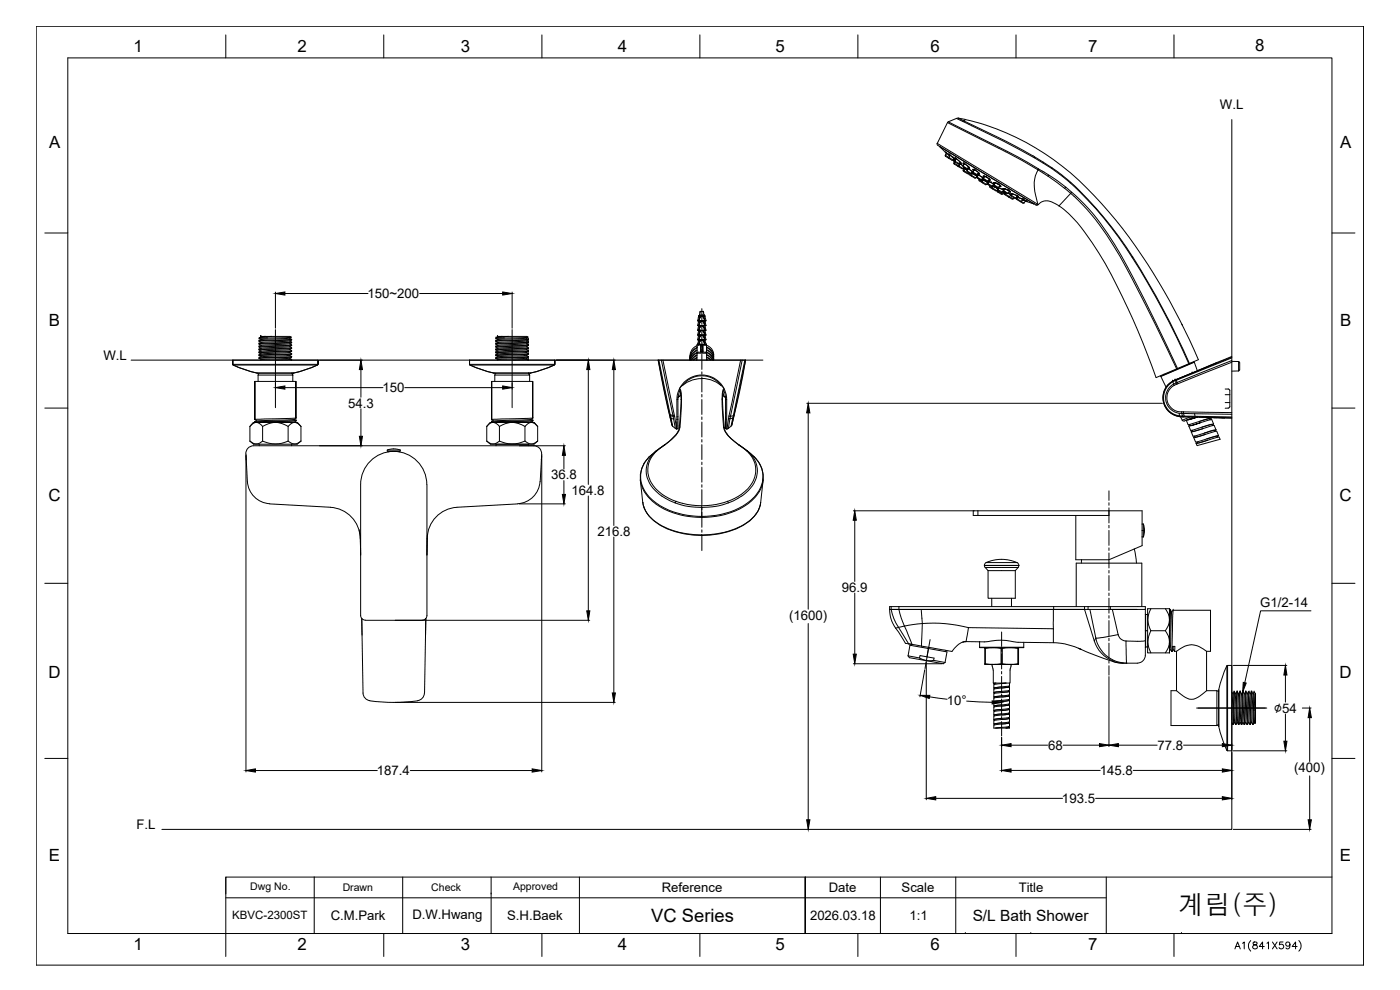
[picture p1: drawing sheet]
<svg xmlns="http://www.w3.org/2000/svg" width="420mm" height="297mm" viewBox="0 0 420 297" stroke-linecap="round" stroke-linejoin="round" font-family="sans-serif">
<defs><g id="words">
<text font-size="7.9" x="353.7" y="274.2">계림(주)</text>
<text font-size="5.5" x="195.4" y="276.7">VC Series</text>
<g font-size="5.1">
<text x="40.1" y="15.7">1</text>
<text x="89.3" y="15.7">2</text>
<text x="138.3" y="15.6">3</text>
<text x="185.4" y="15.7">4</text>
<text x="232.7" y="15.6">5</text>
<text x="279.2" y="15.7">6</text>
<text x="326.5" y="15.5">7</text>
<text x="376.7" y="15.4">8</text>
<text x="14.7" y="44.3">A</text>
<text x="402.2" y="44.3">A</text>
<text x="14.7" y="97.8">B</text>
<text x="402.2" y="97.8">B</text>
<text x="14.5" y="150.3">C</text>
<text x="402" y="150.3">C</text>
<text x="14.5" y="203.5">D</text>
<text x="402" y="203.5">D</text>
<text x="14.7" y="258.5">E</text>
<text x="402.1" y="258.5">E</text>
<text x="40.1" y="285.2">1</text>
<text x="89.3" y="285.2">2</text>
<text x="138.3" y="285.2">3</text>
<text x="185.4" y="285.2">4</text>
<text x="232.7" y="285.1">5</text>
<text x="279.2" y="285.2">6</text>
<text x="326.5" y="285">7</text>
</g>
<text font-size="4.6" x="291.9" y="276.4">S/L Bath Shower</text>
<text font-size="4.4" x="382.3" y="213.8">∅54</text>
<g font-size="4">
<text x="366.1" y="32.6">W.L</text>
<text x="110.3" y="89.5">150~200</text>
<text x="31" y="108">W.L</text>
<text x="114.8" y="117.7">150</text>
<text x="104.5" y="122.3">54.3</text>
<text x="165.4" y="143.9">36.8</text>
<text x="171.5" y="148.5">164.8</text>
<text x="179.3" y="160.8">216.8</text>
<text x="252.7" y="177.6">96.9</text>
<text x="236.8" y="185.9">(1600)</text>
<text x="378.2" y="182.2">G1/2-14</text>
<text x="284.1" y="211.6">10°</text>
<text x="314.5" y="225">68</text>
<text x="347.4" y="225">77.8</text>
<text x="113.1" y="232.6">187.4</text>
<text x="330.1" y="232.6">145.8</text>
<text x="388.4" y="231.7">(400)</text>
<text x="318.7" y="240.9">193.5</text>
<text x="41" y="248.8">F.L</text>
</g>
<g font-size="3.9">
<text x="198.6" y="267.7">Reference</text>
<text x="248.7" y="267.6">Date</text>
<text x="270.6" y="267.7">Scale</text>
<text x="305.7" y="267.6">Title</text>
<text x="123.8" y="275.6">D.W.Hwang</text>
<text x="99.3" y="276.2">C.M.Park</text>
<text x="152.2" y="276.2">S.H.Baek</text>
<text x="243.1" y="276.2">2026.03.18</text>
<text x="273" y="276.2">1:1</text>
</g>
<text font-size="3.4" x="69.7" y="275.6">KBVC-2300ST</text>
<g font-size="3.2">
<text x="75.1" y="267.1">Dwg No.</text>
<text x="102.9" y="267.3">Drawn</text>
<text x="129.4" y="267.4">Check</text>
<text x="154" y="267.1">Approved</text>
</g>
</g></defs>
<!-- layer: 0 -->
<g fill="none" stroke="#000" stroke-width=".3">
<path d="M284.3 36.8l15.4 7.7M284.3 36.8l-3 6.2M284.6 36.5l-.3 .3M284.6 36.5l20.9 10.6 6.2 3.6M287 35.5l4.6 2.2a218.5 218.5 0 0 1 21.5 11.3M287 35.5l-2.4 1M287.6 35.4l2 .4M287.6 35.4l-.6 .1M287.6 35.4l1.8 .9M289.4 36.3l.3-.4a76.1 76.1 0 0 1 40.9 25.2 173.7 173.7 0 0 1 29 46.8l-12.7 5.4a212 212 0 0 0-17.1-37.3 46.4 46.4 0 0 0-11.2-13.7l-.8-.5M289.4 36.3l-.5 .1M289.4 36.3l12.5 6.1 8.1 4.4"/>
<path d="M289.4 36.3h.1M281.3 43l.1 .6 29.6 17.9M281.3 43l30.2 18.3M282 44l.1 .1M282.1 44l2 2-.4-.3M282.1 44l28.2 17.2M283.7 46.6l.1 .3 1.9 1.2 .3-.1M283.7 45.7h.1M283.7 46.6l2.4 1.4 .3-.4M283.7 45.6l1.3 1.2-1.2-1.1M283.7 45.6v.1M283.7 45.6l.1 .1"/>
<path d="M283.8 46.6l.1 .3M284 45.9l-.3 .7M284.1 45.9l-.3 .8M284.7 46.3l.4 .4M284.7 46.3h.1M284.7 47.2v.3M284.8 46.3l.2 .1M284.8 46.3h.1M284.8 46.3l.1 .1M284.9 46.4l1.7 1.5M285 46.4l.1 .1M285.1 46.5l.8 .7"/>
<path d="M285.1 46.5l-.3 .8M286 47.2l.6 .8M286 47.3h.1M286.1 48.1l.4 .4M286.2 47.9l.4 .4-.1-.2M286.2 48.1l.3 .3M286.2 48v.1M286.2 47.8l.4 .2M286.3 48.9l.1 .3M286.3 47.7l.2 .1M286.4 49.2l1 .6 .3-.1M286.4 48.1h.1"/>
<path d="M286.4 49l.1 .3M286.5 48.1h.1M286.5 48.1v.1M286.5 48.2l.1 .1M286.6 48.3l.1 .3 .9 .6M286.6 47.4l.2 .5M286.6 48.4l1.3 .7M286.6 47.9v.1M286.6 48.6l-.2 .4M286.6 47.4l.1 .1M286.6 47.4h.1M286.7 47.4h.1"/>
<path d="M286.7 47.4v.1M286.7 47.5h.1M286.7 47.5l.1 .1M286.8 47.5l.1 .2M286.8 47.5l.1 .1M286.9 47.6l1.4 1.2M286.9 47.6l1.3 1 .2 .5M287 47.6l-.7 1.3 2.8 1.7M287.4 49.8h.1M287.5 49.9l1.3 .7 .3-.1M287.8 49.2l.2 .2M287.8 49.2l.2 .2-.3 .4"/>
<path d="M287.8 49.2h.1M287.8 49.1l.1 .1M287.8 49.1l-.3 .1M287.9 49.4l.1 .1M287.9 49.2l.2 .1M288 49.1l1.1 .7M288 49.1l.3 .1M288.1 49.1h.1M288.1 48.9l.2 .1M288.1 49.1l-.3 .7 .1 .3M288.1 48.8l.2 .1M288.2 48.7l-.3 .4"/>
<path d="M288.3 48.8v.1M288.3 49h.1M288.3 49.2l.1 .1M288.3 48.9v.1M288.3 48.8l.1 .2zM288.4 49.3l.7 .5M289.1 51.1v.3l1.3 .7M289.1 49.8v.3M289.1 48.9v.1M289.1 51.1l1.5 .9 .2-.1M289.1 49h.1M289.1 49h-.1l.2 .4"/>
<path d="M289.2 49h.1M289.2 49l.1 .2M289.2 50.2l.8 .5M289.2 49l.2 .1M289.2 50.4l.4 .4M289.2 50.4l.2 .1M289.2 50.4l.2 .2M289.2 50.4h.1M289.3 50.4h.1M289.3 49v.1M289.3 49h.1M289.3 49.2h.1"/>
<path d="M289.3 50.4l.2 .1M289.3 50.5l-.2 .6M289.3 49.1h.1M289.4 49.1h.1M289.4 50.3l-.3 .3M289.4 50.3h.1M289.4 50.5h.1M289.4 50.3l.3 .2M289.4 49.1l-.4 .7 1.4 .8 .3-.5M289.4 50.5l.1 .1M289.4 49.1l.2 .1M289.4 49.1l.1 .1"/>
<path d="M289.5 50.5l.1 .1M289.5 50.6l.1 .1M289.5 50.6l.8 .5-.6-.5-.3 .9M289.6 49.1v.1M289.6 49.2l1.3 1.2-.3-.1v.1M289.6 49.2l.9 .7M289.7 50.5h.1M290.2 51.2l.1 .3 .9 .6M290.2 51.3l1.3 .7M290.3 50.7l.1 .1M290.3 50.6l-.3 .1M290.4 50.6h.1"/>
<path d="M290.4 50.7v.1M290.4 50.6l.1 .1M290.4 50.5l.1 .1M290.5 50.6l1.5 1.1M290.5 50.4h.1M290.5 49.9h.1M290.5 50.5l-.3 .8M290.6 49.9l.4 .6h-.2M290.6 50.6l1.3 .9M290.6 50.4l.1 .1M290.6 52l-.3 .1M290.7 50.5h.1"/>
<path d="M290.7 50.1h.1M290.8 52.1v.3M290.9 52.4l1.6 1 .3-.1M290.9 51.9l-.1 .2 2 1.3 .4-.5M291.5 52.1l.2 .2M291.5 52l-.3 .1M291.5 51.9l.1 .1M291.6 51.9l.5 .2M291.6 52l.2 .1M291.7 51.7l.2 .1M291.8 51.6h.1M291.8 51.9h.1"/>
<path d="M291.8 51.9v.1M291.8 52h.1M291.8 51.8h.1M291.9 51.9v.1M291.9 52l-.3 .6v.3M291.9 51.5v.3M291.9 51.5l-.4 .5M291.9 52h.1M291.9 51.9h.1M292 51.6l.1 .3M292 52h.1M292 51.7h.1"/>
<path d="M292 51.7l1.3 .7M292 52.1h.1M292 50.8l.6 .2M292.1 52.1v.1M292.1 52l.9 .5 .3-.1M292.1 50.8l.2 .3M292.1 52.1l.3 .2M292.2 52.2l.2 .1M292.4 52.3h.1M292.4 52.3l.1 .1M292.4 50.9h-.5l.3 .4M292.5 52.4l.1 .1"/>
<path d="M292.5 52.3l.1 .1M292.5 51l-.1-.1-.4 .8M292.6 51h.1M292.6 51l.7 .5M292.6 51l.2 .2M292.6 52.5l.2 .1M292.6 52.4v.1M292.6 52.4l.1 .1M292.7 52.5h.1M292.7 52.5l.1 .1M292.8 52.6l.2 .1M292.8 51.1l.5 .4"/>
<path d="M292.8 52.6h.1M292.9 52.6l.1 .1M293 53.2l.1 .1M293 52.7l.2 .2M293 52.7v.1M293.1 53l.1 .1M293.2 52.9h.1M293.2 52.5l.2 .2M293.2 53.1h.1M293.2 52.9l.1 .1M293.3 53.1l.1 .3 .8 .6 .3-.1M293.3 52.9v.1"/>
<path d="M293.3 53.3l-.3-.1 1.6 1.1M293.3 53.1l1.2 .8M293.3 53h.1M293.3 51.5l.6 .6-.3-.1M293.3 51.5l.7 .8-.5-.1M293.3 52.4l.2 .2M293.4 52.4h.1M293.4 52.4l.2 .1M293.5 52.1v.1M293.6 52.4h.1M293.6 52.5l.2 .1M293.6 52.5l1.4 .9-.5 .5"/>
<path d="M293.6 52.5l-.3 .6M293.7 51.9l-.4 .5M293.7 51.9h.1M293.8 53.9l.1 .4M293.8 52.6l1.3 .8M293.8 52.6h.1M293.9 53.8l-.1 .2 2.3 1.3 .5-.4M293.9 54.3l.9 .5M294.5 54l.4 .3M294.6 54.3l.2 .2M294.8 53.8l.2 .1M294.8 53.6l.4 .1"/>
<path d="M294.9 53.5l.3 .1M294.9 54.9l.9 .5M294.9 53.9l.1 .1M294.9 53.3l.1 .1M295 53.9l.4 .2M295 53.4l.2 .1M295.1 54h.1M295.1 53.4l.1 .2M295.1 54l-.3 .5 .1 .3M295.1 54l-.5-.2 .4 .4M295.1 53.7h.1M295.1 54l.3 .1"/>
<path d="M295.2 53.6v.3l.9 .5 .3-.1M295.2 53.5h.1M295.2 52.8h.1M295.2 53.6l1.3 .8M295.2 52.8l.2 .3M295.3 52.8l.7 .3M295.4 54.1h.1M295.4 54.1l.4 .2M295.4 52.8l.1 .1M295.5 54.2h.1M295.5 52.9l-.3 .7M295.5 54.2l.2 .1"/>
<path d="M295.7 54.3h.1M295.7 53h.1M295.7 53l-.7-.2 .3 .5M295.8 54.3v.1M295.8 54.3l.4 .3M295.8 53h.1M295.9 53l.1 .1M296 53.1l.5 .3M296 53.1l.7 .5M296 53.1h.1M296.1 55.3l-.3 .1M296.1 55.2l.8 .4"/>
<path d="M296.2 54.6l.1 .1M296.2 54.6l.4 .3M296.3 54.7h.1M296.3 54.7l.2 .1M296.4 54.4l.3 .4M296.4 55h.1M296.4 54.8h.1M296.4 54.4l.4 .1M296.5 54.8h.1M296.5 55.2l-.2-.1 .2 .1M296.5 54.4h.1M296.5 55.1l.1 .3 .9 .5"/>
<path d="M296.5 54.8l.1 .1M296.5 54.4l1 .4M296.5 54.4l.2 .2M296.5 55.1l1.3 .8 .5-.6M296.6 53.4l.1 .2M296.6 54.9h.1M296.7 53.6l.4 .3M296.7 53.6l.5 .5h-.5M296.8 53.9h.4M296.8 54.5l-.3 .6M296.8 54.5h.1M296.9 54.5l1.1 .6"/>
<path d="M297 53.8l-.5 .6M297 55.9l.1 .3 1.7 1h.3M297.2 55.7l-.2 .2 2.2 1.3M297.5 54.8h.1M297.5 54.8l.5 .3M297.7 55.9l.3 .2M297.8 55.8h.1M297.8 55.8l-.3 .1M297.8 55.9l.3 .1M297.9 55.8l.7 .3M297.9 55.8l.2 .1M298 55.1h.1"/>
<path d="M298 55.1l.3 .2M298.1 55.1l.3 .3-.1-.1M298.1 55.8v.1M298.1 55.9l-.3 .5 .1 .3M298.1 55.5l.2 .1M298.1 55.9h.1M298.2 55.9h.1M298.2 55.4h.2M298.2 55.9l.2 .1M298.3 55.5l.1 .3M298.4 55.5l1.2 .8M298.4 56v.1"/>
<path d="M298.4 55.8l1.2 .8M298.5 56.1h.1M298.6 56.1l.3 .2M298.6 56.1h.1M298.6 54.8h.1M298.6 54.8l.3 .1M298.6 54.8h-.4l.3 .4M298.6 54.8l-.2 .7M298.8 54.9l.1 .1M298.9 54.9l-.6-.1 .2 .2M298.9 54.9l.6 .3M298.9 56.3h.1"/>
<path d="M298.9 56.3l.2 .1M299 54.9l.3 .2M299.1 56.4h.1M299.1 56.3l.1 .1M299.2 56.4v.1M299.2 56.4l.1 .1M299.2 57.3l.1 .2 1.2 .8 .3-.1M299.2 57.2l1.6 1 .4-.5M299.3 57h.1M299.3 55.1l.2 .1M299.3 56.5l.3 .2M299.4 56.5h.1"/>
<path d="M299.4 56.8h.1M299.4 56.8l.1 .1M299.4 56.6h.2M299.4 56.9l.1 .3M299.5 56.9l1.3 .8 .4-.7-.2-.1M299.5 56.8l-.3 .4M299.5 56.7v.1M299.5 55.2l.2 .2M299.5 55.2h.1M299.5 55.2l.3 .2M299.5 57.4l.1 .3M299.5 56.3h.1"/>
<path d="M299.6 56.7l-.4 .5M299.6 56.3l1.2 .6M299.6 57.2l.8 .5h.3M299.6 56.3v.1M299.6 56.3l.1 .1M299.6 56.2l-.3 .1M299.6 57.2l-.1 .3M299.6 56.3h.1M299.7 44.4l2.2 1.2M299.7 56.3h.1M299.7 55.4l.6 .4h-.3M299.7 56.4l1.1 .5"/>
<path d="M299.7 56.3l-.2 .6M299.8 55.4l.2 .1M300 55.5l.4 .5-.5-.1M300.1 55.6h.1M300.1 55.6l-.5 .7M300.8 56.8l.2 .1M300.8 56.9h.1M300.8 56.9h.2M301 57.6l-.1-.1 .4 .3M301 57.6l.2 .1M301 56.9l.2 .2M301 57.3h.2"/>
<path d="M301.1 57.1h.1M301.2 57.2l.1 .3M301.2 57v.1M301.2 57.7h.1M301.2 57.1h.1M301.3 58v.3M301.3 58l2.8 1.7M301.3 57.8h.2M301.3 57.5l.9 .6M301.3 57.8h.1M301.3 57.7l.1 .1M301.4 57.8l-.2-.1 .6 .3"/>
<path d="M301.4 57.8l-.1 .2M301.4 58.3l1.2 .8M301.4 57.8h.1M301.4 57.6l.4 .2M301.5 57.8l.1 .1M301.5 56.7l-.3 .5 1.3 .8M301.5 57.9h.1M301.5 56.6h.1M301.5 57.8h.1M301.5 56.7l-.5-.1 .3 .4M301.6 56.6l.1 .1M301.6 57.9h.1"/>
<path d="M301.6 58.2l.1 .3M301.7 56.7l-.6-.1 .3 .2M301.7 56.7l.2 .1M301.7 56.7h.1M301.8 57.9h.1M301.9 56.8l.5 .2M301.9 57.8l-.2 .4M301.9 56.8l.6 .2M301.9 45.6l9.7 5.4a9.4 9.4 0 0 0-.8 7.7l.7 2.6M302.4 57h.1M302.4 57l.3 .2M302.5 58h-.4"/>
<path d="M302.5 58h.1M302.5 57.1h.1M302.5 58l.5 .2M302.5 58l.7 .3M302.7 57.2l.2 .1M302.7 59v.1M302.7 57.2l.6 .3M302.7 57.2h.1M302.7 59.1l1.1 .6h.3M302.8 59.1l.1 .1M302.9 57.5h.3M302.9 59h-.3"/>
<path d="M302.9 57.3l-.4 .7M303 57.3l.3 .4-.5-.1M303 58.2h.1M303.1 58.2l.1 .1M303.2 58.3l.2 .1M303.3 58.6l.2 .1zM303.3 58.5h.1M303.4 58.4l-.4 .6M303.4 58.6h.2M303.4 58.4l.2 .1zM303.4 58.1h.4M303.4 58.4h.1"/>
<path d="M303.5 58.1l.3 .2M303.5 58.6h.1M303.5 58.6l.1 .4 .9 .5M303.6 58.6l1.3 .9M303.7 58.4l-.4-.3 1.8 .5M303.8 58.1l1.3 .5M303.8 58.1l-.2 .5M304.3 59.4l-.2 .3M304.8 59.4l-.3 .1M304.9 59.3l.4 .2M304.9 59.5l.1 .3M305 59.3v.2l2.3 1.4 .4-.6"/>
<path d="M305 59.8l2 1.2M305 59.2h.2M305.1 58.6l.1 .1M305.1 58.6l.2 .1M305.2 58.6l.1 .1M305.2 59.2h.3l-.4-.1 1.6 .6M305.2 59.2l.1 .1M305.2 58.9v.1M305.2 58.8l.1 .1M305.3 59.1h.1M305.3 58.7h.1M305.3 58.7l.2 .2"/>
<path d="M305.3 58.7l.1 .1M305.3 58.8l-.4 .7M305.3 58.8l.2 .1M305.3 59.3h.1M305.4 58.8l.3 .3-.4-.1M305.4 59.2l-.1 .7M305.4 59.2h.1M305.4 59.2l.2 .1M305.5 58.9h.1M305.6 59.3h.1M305.7 59.3l.2 .1M305.9 59.4h.1"/>
<path d="M306 59.4l.7 .3M306.7 59.6l.1 .1M306.7 59.7l.3 .1M306.8 59.7l.4 .2M307 59.8l-.5 .6-.3 .1M307 59.8h.1M307.1 59.8l.1 .1M307.1 60h.1M307.2 59.9h.1M307.2 59.9l.2 .1-.5-.1M307.3 59.9v.1M307.3 60h.1"/>
<path d="M310 46.7l.4 .3M310.4 47.3v-.3l5.3 3.6M311.7 50.7l4.3 2.7 3.9 2.7M311.7 50.7l-.1 .3 3 1.9M313.1 48.7a68.6 68.6 0 0 1 18.3 16.6 110.7 110.7 0 0 1 8.6 11.8l-.2 .2M314.6 52.9l4.9 3.6 .4-.4 1.7 1.6-.3 .3M314.7 52.5l-.1 .4M315.7 50.3v.3l2.4 1.7M318.1 52.3l.8 .7M319 53a104.5 104.5 0 0 1 23.2 28.1l4.5 7.8 4.3 8 5.8 12.2M319.5 56.5l1.8 1.5M321.3 54.7l-.1 .2"/>
<path d="M321.3 58l.3 .2a68 68 0 0 1 14.5 18.7l7.1 13.4 9.9 20.4M321.3 58l-3.5 3.8M321.6 57.7a64.6 64.6 0 0 1 14.9 18.9l7 13.4 9.9 20.5M307 60h-.2h.2M307 60l.8 .3M307 60l.1 .1M307.1 60l.5 .2M307.3 60.9h-.3M307.6 60.3l.4 .1M307.7 60.3l.2 .1M307.7 60.3l2.6 .9M307.7 60.3v.1"/>
<path d="M307.8 60.3l.2 .1M308 60.4l.1 .1M308.1 60.5h.1M308.1 60.4v.1M308.2 60.5h.1M310.3 61.1h.1M310.3 61.2h.1M311.5 61.3l-.7 .1M311.5 61.3l.1 .1M311.6 61.4l-.7 .1M311.6 61.4a3.5 3.5 0 0 1 4.7-.5l1.5 .9M340 77.1a244.1 244.1 0 0 1 16.9 31.9"/>
<path d="M209.4 99.1h2.5M209.4 96.2h2.5M209.4 97.6h2.5M209.4 97.6h.2M209.4 96.2v.1M209.6 96.3l.1 .1M209.6 97.6l.1 .2M209.6 97.6l.1 .1M209.6 96.2l.1 .1M209.7 94.8h.1M209.7 94.9l-.3 1.3M209.7 94.9h.5h-.5"/>
<path d="M209.7 94.9h.1M209.7 96.4l-.3 1.2M209.7 97.8l-.3 1.3M209.7 99.2l-.3 1.3M209.7 99.2h.4M209.7 97.8h.4M209.7 96.4h.4M209.7 96.2v.1M209.7 97.7h.1M209.7 94.8h.5M209.8 94.9h.1M209.8 99.1h.1"/>
<path d="M209.8 96.2v.1M209.8 94.7v.1M209.8 97.6h1.6M209.8 94.7h1.6M209.8 97.6v.1M209.8 96.2l.1 .1M209.9 94.6h.1M209.9 94.6h1.5M209.9 94.6l-.1 .1M210 94.1l-.1 .5M210 95.4l-.2 .8M210 98.2l-.2 .9"/>
<path d="M210 98.2l.6-.4 .6 .4M210 96.8l-.2 .8M210 99.6l-.2 .9M210 93.8h.1M210.1 93.4h1M210.1 93.8l-.1 .2M210.1 97.7v.1M210.1 96.3v.1M210.1 97.8l-.4 1.4M210.1 99.2l-.5 1.3M210.1 96.4l-.5 1.2M210.1 99.1v.1"/>
<path d="M210.1 94.9h.1M210.2 94.9l-.6 1.3M210.2 95l-.5 1.2M210.2 94.9h.1M210.2 99.3l-.5 1.2M210.2 97.8l-.5 1.3M210.2 96.4l-.5 1.3M210.2 99.3h.1M210.2 97.8v.1M210.2 96.4v.1M210.2 95l-.2 .3M210.2 99.2h-.1"/>
<path d="M210.2 97.8h-.1M210.2 96.3l-.1 .1M210.2 94.9l-.1 .1M210.2 94.8h.8M210.2 94.9h.2M210.2 96.3h.1M210.2 97.7v.1M210.2 99.1v.1M210.2 99.2h.1M210.2 97.8h.1M210.2 94.8v.1M210.2 94.9v.1"/>
<path d="M210.3 99.2l-.1 .1M210.3 97.8h-.1M210.3 96.3l-.1 .1M210.3 94.8l-.1 .1M210.3 99.2h.1M210.3 97.8h.1M210.3 96.3v.1M210.3 94.9h-.1M210.3 94.9h.1M210.3 95h-.1M210.3 95.1l-.5 1.1M210.3 95.1a.87 .87 0 0 1 1 .2 .87 .87 0 0 1 .1 .9"/>
<path d="M210.3 95v.1M210.3 97.7v.1M210.3 99.1v.1M210.3 99.2l-.3 .4M210.3 97.8l-.3 .4M210.3 96.4l-.3 .3M210.3 99.2h.3M210.3 96.4h.3M210.4 94.8l-.1 .1M210.4 94.9h.1M210.4 94.8h.1M210.4 94.8v.1"/>
<path d="M210.4 94.8h.4zM210.6 96.4l-.6 .4M210.6 96.4l.6 .4M210.6 94.9l-.3 .1M210.6 94.9l.3 .2M210.6 99.2h.3l.3 .4M210.6 97.8l.6 .4M210.6 96.4h.3l.3 .4M210.6 94.8v.1M210.6 96.3v.1M210.6 97.7v.1M210.6 99.1v.1"/>
<path d="M210.6 97.8h-.3M210.8 94.8h.1M210.8 94.8v.1M210.8 94.9h.1M210.8 94.9h.2M210.9 96.3h.1M210.9 97.7l.1 .1M210.9 99.1l.1 .1M210.9 94.9l.2 .1M210.9 94.9h.1M210.9 94.8v.1M210.9 94.9h.6"/>
<path d="M211 94.8h.1M211 96.3h.1M211 97.7v.1M211 99.1v.1M211 99.2h.1M211 97.8h.1M211 99.2l.1 .1M211 96.3l.1 .1M211 96.3v.1M211 94.9l.1 .1M211 94.9h.1M211 95h.1"/>
<path d="M211 94.8h.5M211.1 95l.1 .4M211.1 95l.4 1.2M211.1 94.9l.5 1.3M211.1 99.3l.4 1.2M211.1 97.8l.4 1.3M211.1 96.4l.4 1.3M211.1 96.4l-.1 .1M211.1 97.8l-.1 .1M211.1 99.3h-.1M211.1 93.8l.1 .2M211.1 97.8l.5 1.4"/>
<path d="M211.1 99.2l.5 1.3M211.1 96.4l.5 1.2M211.1 93.5h-1l-.1 .3M211.1 93.5v.3M211.1 99.2h.5M211.1 97.8h.5M211.1 96.4h.5M211.1 96.3v.1M211.1 97.7v.1M211.1 99.1v.1M211.2 94.1l.1 .5M211.2 96.8l.2 .8"/>
<path d="M211.2 98.2l.2 .9M211.2 95.4l.2 .8M211.2 99.6l.2 .9M211.2 98.2h.1M211.3 99.6h-.1M211.3 96.7l-.1 .1M211.3 95.3l-.1 .1M211.4 94.6h.1M211.4 97.6v.1M211.4 99.1h.1M211.4 96.2h.1M211.4 94.6v.1"/>
<path d="M211.4 94.7l.1 .1M211.5 94.8h.1M211.5 94.9l.4 1.3M211.5 94.9h.1M211.5 96.2v.1M211.5 97.7h.1M211.6 99.2l.3 1.3M211.6 97.8l.3 1.3M211.6 96.4l.3 1.2M211.6 96.3v.1M211.6 97.6v.2M211.6 97.6l-.1 .1"/>
<path d="M211.6 97.6h.3M211.6 96.2v.1M211.9 96.2l-.1 .1M354.7 97.3l.2 .4M69.8 109.3l.2 .2h25.3M69.9 109.3v-1.3v1.3M69.9 108h25.5M69.9 109.3h25.5M70 109.5l3.9 1.6 3.2 .8h11M76.5 114.4h12.3M77.5 112.5h10.4M77.5 112.5v1.9"/>
<path d="M77.8 111.9l-.3 .6M77.8 102.2h.1M77.8 103.1h.1M77.8 103.9h.1M77.8 104.8h.1M77.8 105.7h.1M77.8 106.5h.1M77.8 107.4h.1M77.8 107.6h.1M77.8 106.7h.1M77.8 105.8h.1M77.8 105h.1"/>
<path d="M77.8 103.3h.1M77.8 102.4h.1M77.8 101.4h2.4M77.8 101.4l.6 .5M77.8 102.2v.2M77.8 103.1v.2M77.8 103.9v.3M77.8 104.8v.2M77.8 105.7v.1M77.8 106.5v.2M77.8 107.4v.2M77.8 107.6l.6 .3"/>
<path d="M77.8 106.7l.6 .3M77.8 105.8l.6 .4M77.8 105l.6 .3M77.8 104.2l.6 .3M77.8 103.3l.6 .3M77.8 102.4l.6 .4M77.9 101.4h-.1M78.3 100.9h.1M78.3 100.9h8.7l.3 .3M78.3 100.9l.1 .1M78.4 101l-.5 .4M78.4 101.9l-.6 .3"/>
<path d="M78.4 102.8l-.6 .3M78.4 103.6l-.6 .3M78.4 105.3l-.6 .4M78.4 106.2l-.6 .3M78.4 107l-.6 .4M78.4 107.9l-.2 .1M79.6 100.9l-1.2 .1M80.2 101.4l-2.4 .1M81.5 100.9l-3.6 .5M86.9 107.5l.6 .3M86.9 106.6l.6 .4M86.9 105.8l.6 .3"/>
<path d="M86.9 104.9l.6 .4M86.9 104l.6 .4M86.9 103.2l.6 .3M86.9 102.3l.6 .4M86.9 101.5l.6 .3M87.3 101.2h.1M87.3 101.2l-7.1 .2M87.3 101.2l-.4 .3-1.1 .1-7.4 .3M87.5 102l-.6 .3-8.5 .5M87.5 102.8l-.6 .4-8.5 .4M87.5 103.7l-.6 .4-8.5 .4-.6 .3M87.5 104.6l-.6 .3-8.5 .4"/>
<path d="M87.5 107.2l-9.7 .4M87.5 106.3l-9.7 .4M87.5 105.4l-9.7 .4M87.5 104.6l-9.7 .4M87.5 103.7l-9.7 .4M87.5 102.8l-9.7 .5M87.5 102l-9.7 .4M87.5 105.4l-.6 .4-8.5 .4M87.5 106.3a9.9 9.9 0 0 1-4.8 .5l-4.3 .2M87.5 107.2l-.6 .3-8.5 .4M87.5 108h-.1M87.5 108h-.2"/>
<path d="M87.5 107.8l-4.6 .2M87.5 107l-9.7 .4M87.5 106.1l-9.7 .4M87.5 105.3l-9.7 .4M87.5 104.4l-9.7 .4M87.5 103.5l-9.7 .4M87.5 102.7l-9.7 .4M87.5 101.8l-9.7 .4M87.5 101.8v.2M87.5 102.7v.1M87.5 103.5v.2M87.5 104.4v.2"/>
<path d="M87.5 105.3v.1M87.5 106.1v.2M87.5 107v.2M87.5 107.8v.2M87.6 111.9l.1 .2M87.7 112.1h.1M87.9 112.5l-.2-.4 .2 .4M87.9 112.5v1.9M95.3 109.5l-3.9 1.6-3.3 .8M95.4 109.3l-.1 .2M95.4 109.3v-1.3v1.3M140.9 109.3v-1.3v1.3"/>
<path d="M140.9 109.3l.1 .2M140.9 108h25.6M140.9 109.3h25.6M141 109.5h25.4M141 109.5l3.2 1.3 4 1.1h11l3.2-.8 4-1.6M147.6 114.4h12.3M148.5 112.5v1.9M148.5 112.5h10.4M148.8 111.9l-.3 .6M148.9 102.2h.1M148.9 103.1h.1M148.9 103.9h.1"/>
<path d="M148.9 104.8h.1M148.9 105.7h.1M148.9 106.5h.1M148.9 107.4h.1M148.9 107.6h.1M148.9 106.7h.1M148.9 105.8h.1M148.9 105h.1M148.9 103.3h.1M148.9 102.4h.1M148.9 101.4l.6 .5M148.9 102.2v.2"/>
<path d="M148.9 103.1v.2M148.9 103.9v.3M148.9 104.8v.2M148.9 105.7v.1M148.9 106.5v.2M148.9 107.4v.2M148.9 101.4h2.4M148.9 107.6l.6 .3M148.9 106.7l.6 .3M148.9 105.8l.6 .4M148.9 105l.6 .3M148.9 104.2l.6 .3"/>
<path d="M148.9 103.3l.6 .3M148.9 102.4l.6 .4M148.9 101.4h.1M149.3 100.9h.1M149.3 100.9h8.8l.3 .3M149.3 100.9l.2 .1M149.5 101l-.6 .4M149.5 101.9l-.6 .3M149.5 102.8l-.6 .3M149.5 103.6l-.6 .3M149.5 105.3l-.6 .4M149.5 106.2l-.6 .3"/>
<path d="M149.5 107l-.6 .4M149.5 107.9l-.2 .1M150.7 100.9l-1.2 .1M151.3 101.4l-2.4 .1M152.6 100.9l-3.7 .5M158 102.3l-8.5 .5M158 103.2l-8.5 .4M158 104.1l-8.5 .4-.6 .3M158 104.9l-8.5 .4M158 105.8l-8.5 .4M158 106.6l-8.5 .4M158 107.5l-8.5 .4"/>
<path d="M158 101.5l-8.5 .4M158 104l.6 .4v.2M158 106.6l.6 .3v.3M158 107.5l.6 .3M158 105.8l.6 .3M158 104.9l.6 .4M158 103.2l.6 .3M158 102.3l.6 .4M158 101.5l.6 .3M158.4 101.2h.1M158.4 101.2l-7.1 .2M158.4 101.2l-.4 .3"/>
<path d="M158.6 102h.1M158.6 102.8h.1M158.6 103.7h.1M158.6 105.4h.1M158.6 106.3h.1M158.6 108h.1M158.6 107.8h.1M158.6 106.1h.1M158.6 105.3h.1M158.6 103.5h.1M158.6 102.7h.1M158.6 101.8h.1"/>
<path d="M158.6 107.2l-9.7 .4M158.6 106.3l-9.7 .4M158.6 105.4l-9.7 .4M158.6 104.6l-9.7 .4M158.6 103.7l-9.7 .4M158.6 102.8l-9.7 .5M158.6 102l-9.7 .4M158.6 107.8l-4.6 .2M158.6 107l-9.7 .4M158.6 106.1l-9.7 .4M158.6 105.3l-9.7 .4M158.6 104.4l-9.7 .4"/>
<path d="M158.6 103.5l-9.7 .4M158.6 102.7l-9.7 .4M158.6 101.8l-9.7 .4M158.6 101.8v.2M158.6 102.7v.1M158.6 103.5v.2M158.6 105.3v.1M158.6 106.1v.2M158.6 107.8v.2M158.6 102l-.6 .3M158.6 102.8l-.6 .4M158.6 103.7l-.6 .4"/>
<path d="M158.6 104.6l-.6 .3M158.6 105.4l-.6 .4M158.6 106.3l-.6 .3M158.6 107.2l-.6 .3M158.6 108h-.1M158.6 108h-.3M158.6 111.9l.1 .2M158.7 112.1h.1M158.9 112.5l-.2-.4 .2 .4M158.9 112.5v1.9M166.5 109.3l-.2 .2M166.5 109.3v-1.3v1.3"/>
<path d="M197.5 108l2.8 14.1 1.6 5.8M197.5 108h26.3M197.6 108l3.3 16.4M197.7 108l3.5 16.5-.3-.1M198.5 108l3.5 16.6h.4M199 108l3.5 16.9M203.1 119.9v5.9M203.4 119.4l.1 9.2-.4 .1M203.5 119.9h-.4a7.5 7.5 0 0 1 7.5-7.4 7.5 7.5 0 0 1 7.5 7.4M203.5 119v.2M203.6 119l-.2 .4M203.7 119.1h.1"/>
<path d="M203.9 116.8l.2 .3a11.7 11.7 0 0 1 .2 4.9l-.4 6.3M203.9 116.6l.3 .3a41.8 41.8 0 0 1-.3 11.7 11.7 11.7 0 0 1-4.3 4.8M204.1 117l-.6 2.1M204.3 117.9l-.3 .9-.3 .3M204.4 118.6l-1 .8M204.5 119.7l-.1 .2M204.9 115.6a7.2 7.2 0 0 1 11.5 .1M207 107.3v.2M207.1 107.5l-.1 .5 .1-.4M207.1 107.6l-.1 .4M207.1 106.8l-.1 .6M208.2 108h.1"/>
<path d="M209.1 108h-.1M209.2 105.9l-1.4 1-.6 1.1M209.2 107.4l-.9 .6M209.2 106.7l-1.6 1.3M209.2 107.2l-1.2 .8M209.2 108h.1M209.2 105.9h-.1M209.2 104.2h.1M209.2 103.5v2.5M209.2 103.7a3.5 3.5 0 0 0-2.1 3.7M209.2 104.5a3.3 3.3 0 0 0-2.1 2.9M209.2 105.2a3.5 3.5 0 0 0-2 2.4"/>
<path d="M209.2 104.2a3.5 3.5 0 0 0-2.1 2.6M209.2 105a3.5 3.5 0 0 0-2.1 2.6M209.2 105.7l-1 .7-1 1.6M209.2 106.5l-1 .6-.7 .9M209.2 106v2M209.2 106h2.8M209.2 103.5h1.1M209.3 103.4h.1M209.3 103.3v.1M209.3 103.4l-.1 .1M209.3 103.4h2.6M209.4 100.5h.3"/>
<path d="M209.4 101.9h2.5M209.4 100.5v.1M209.5 105.7l-.3 .3M209.5 105.7h2.2M209.6 100.6h.1M209.6 100.5l.1 .1M209.7 102l-.3 1.3h2.5M209.7 100.6l-.3 1.3M209.7 102h.4M209.7 100.6h.4M209.7 100.5v.1M209.8 100.5l.1 .1"/>
<path d="M209.8 101.9l.1 .1M209.8 103.4l-.1 .1M209.8 103.3l-.1 .1M209.8 100.5l.1-.5a.82 .82 0 0 1 .7-.8l.6 .4 .2 .9M210 102.5l-.2 .8M210.1 102h.1M210.1 100.6l-.4 1.4M210.1 102l-.5 1.4M210.1 100.6h.1M210.2 102.1l-.5 1.3M210.2 100.7l-.5 1.3M210.2 102.1v.1"/>
<path d="M210.2 100.7v.1M210.2 100.5l-.1 .1M210.2 100.6l-.1 .1M210.2 102l-.1 .1M210.2 100.6h.1M210.2 102h.4M210.3 100.6l-.1 .1M210.3 102l-.1 .1M210.3 100.6h.1M210.3 103.5h.1M210.3 105.4l.1 .2M210.4 103.4h.1"/>
<path d="M210.3 105.5l.1 .1M210.3 103.4v2.1M210.3 105.5h.5M210.3 102l-.3 .5M210.3 100.6l-.3 .4M210.4 105.6h.4M210.4 103.4l-.1 .1M210.4 103.4v2.1M210.4 103.4h.4M210.4 105.5h.1M210.6 113.6a9.1 9.1 0 0 0-6.6 2.7M210.6 113.6a9 9 0 0 1 6.6 2.8"/>
<path d="M210.6 100.6a.96 .96 0 0 0-.8 1.3l.2-.8M210.6 100.6l.6 .5M210.6 102a.98 .98 0 0 0-.8 1.3M210.6 102l.6 .5 .2 .8M210.6 102h.3l.3 .5M210.6 100.6h.1M210.6 102h.1M210.6 100.6h-.3M210.8 103.4v2.1M210.8 105.5v.1M210.8 105.5h.1M210.9 105.4l-.1 .1"/>
<path d="M210.9 103.4h-.1M210.9 103.4h.1M210.9 100.6h.1M210.9 102h.1M210.9 105.5h.1M210.9 103.5h.1M210.9 103.5h-.1M210.9 105.5l-.1 .1M210.9 103.5v2M210.9 103.5h1.1M211 100.6h.1M211 100.6l.1 .1"/>
<path d="M211 102.1h.1M211 102h.1M211.1 102.1l.3 1.3M211.1 100.7l.4 1.3M211.1 100.7l-.1 .1M211.1 102.1l-.1 .1M211.1 100.6l.5 1.4M211.1 102l.6 1.4M211.1 102h.5M211.1 100.6h.5M211.1 100.6h.1M211.1 102h.1"/>
<path d="M211.2 101.1l.2 .8M211.2 102.5l.2 .8M211.2 102.5h.1M211.3 101l.1 .9M211.4 100.5h.1M211.4 101.9h.1M211.4 103.3v.1M211.5 100.5v.1M211.6 102l.3 1.3M211.6 100.6l.3 1.3M211.6 100.6h.1M211.6 100.5v.1"/>
<path d="M211.7 105.7l.3 .3M211.9 100.5l-2.5 .1M211.9 100.5l-.1 .1M211.9 103.3v.1M211.9 103.4h.1M211.9 103.4l.1 .1M212 103.5v2.5M212 104.2h.1M212 105.6a2.99 2.99 0 0 1 2.1 2.4M212 103.6a3.1 3.1 0 0 1 2.2 3.4M212 104.3a3 3 0 0 1 2.2 2.7M212 105.1a3 3 0 0 1 2 1.9"/>
<path d="M212 105.8l1.4 .9 .7 1.3M212 104.2a2.96 2.96 0 0 1 2.1 2.2M212 104.9a3.1 3.1 0 0 1 2.1 2.3M212 106l.1 2M212.1 107.9l.3 .1M212.1 107.3l.9 .6M212.1 106.6l.9 .5 .7 .8M212.1 107.1l1.3 .9M212.1 106.4l1 .6 .8 1M212.1 108h.1M213 107.8l.2 .2M213.7 107.9l.1 .1"/>
<path d="M214 107l.1 .8v-.6M214.1 106.4l.1 .6M214.1 107l.1 .2M214.2 107.8v.2M214.2 107.2v.6M216.7 119.7l.1 .2M216.9 118.6l.8 .8-.2-.4M216.9 117.8l.3 1 .3 .3M217.2 117l.5 2.1M217.3 116.6l-.3 .3a43.7 43.7 0 0 0 .2 11.7 11.7 11.7 0 0 0 4.6 4.9l2.3 1.6M217.4 116.8l-.2 .3a11.7 11.7 0 0 0-.3 4.9l.5 6.3M217.7 119v.2"/>
<path d="M217.7 119.9h.1M218.1 119.9v8.8M218.1 119.9h-.4v5.6M222.3 108l-3.5 16.9M222.7 108l-3.5 16.9h-.4M223.5 108l-3.4 16.8-.9 .1-.1 .7-.3 .1-.2-.1 .2-.7M223.8 108l-1.8 9.4-2.3 10.1M223.8 108l-4.1 19.5M348.4 112.8v.1M349.4 112.2v.2M351.9 114.4h.1M351.9 114.4a5.7 5.7 0 0 0-2.6 6.6 5.7 5.7 0 0 0 5.9 4.1"/>
<path d="M352 114.5l.2 .7a4.7 4.7 0 0 0-2.2 5.4 4.7 4.7 0 0 0 4.7 3.5v-.5a4.2 4.2 0 0 1-4.4-3.1 4.2 4.2 0 0 1 2.1-4.9M352.1 114.2l-.2 .1M352.7 114l-.6 .3M352.7 114h.1M352.7 114a5.7 5.7 0 0 0-3.6 6 5.7 5.7 0 0 0 5 5M352.8 114.1l.3-.1 .1 .8-.3 .1 .1 .4M352.8 113.9l-.2 .1M352.8 114.1a5.5 5.5 0 0 0-3.6 5.8 5.5 5.5 0 0 0 4.8 4.9M352.8 114.1l.1 .8-.7 .3 .2 .4M357.2 108.9l.1 .2M357.8 111.9h.1M357.8 111.9l-5.1 2.1"/>
<path d="M358.4 108.7l-10 4.1M359.4 111.3l-1-2.6-10 4.3 1.6 3.2M364.9 108.9l-12.2 5.1M367.7 116.7h1M367.7 118.4h1.4M368.6 116.7l.5 .5M369.1 117.2v4.8M369.7 106.9l-11.9 5M369.7 108.7l-17.3 6.9M369.7 107.2l-16.9 6.7v.2M369.7 107.4l-16.6 6.7v-.3M369.7 108.2l-16.5 6.6 .1 .4"/>
<path d="M369.7 108.4l2 .1M371.7 108.5l.3 .3M371.7 108.5v2.8l-2 .1M372 110.9l-.3 .4M372.1 108.8v2.2M73.8 136.2a2.35 2.35 0 0 1 2.3-2.5h84.1a2.35 2.35 0 0 1 2.3 2.5M73.8 136.2l.4 8.3M73.8 136.5l.1 1.5M75 127.9a2.12 2.12 0 0 1 1.9-1.1 2.12 2.12 0 0 1 1.9 1.1M75 132.3a2.57 2.57 0 0 0 3.8 0M75 132.3l1.1 1h13.1l1.1-1M75 127.9l1-1.1h13.3l1 1.1"/>
<path d="M75 127.9v4.4M76.5 125.9v-11.5v11.5M76.5 126.7h.1M76.5 125.9h.1M76.5 126.6h.1M76.5 126.7v.1M76.5 125.9l.5 .4M77 126.3l-.5 .3M77.8 133.3v.4M78.8 132.3a9.1 9.1 0 0 0 7.7 0M78.8 127.9a6.8 6.8 0 0 1 7.7 0M78.8 127.9v4.4"/>
<path d="M86.5 127.9a2.16 2.16 0 0 1 1.9-1.1 2.16 2.16 0 0 1 1.9 1.1M86.5 132.3a2.61 2.61 0 0 0 3.8 0M86.5 127.9v4.4M87.5 133.3v.4M88.3 125.9l-11.3 .4M88.3 126.7v.1M88.3 125.9l.5 .3M88.8 125.4h.1M88.8 126.3h.1M88.8 125.4v-11v11M88.8 126.2h.1M88.8 126.3l-12.3 .4"/>
<path d="M88.8 126.2l-12.3 .4M88.8 125.4l-12.3 .5M88.8 125.4l-.5 .5M88.8 126.3l-.5 .5M90.3 127.9v4.4M116.2 135l2-.3 1.9 .3M116.2 135.1v.3h3.9v-.3M116.2 135.1h3.9M116.5 135.4v.2M119.8 135.4v.2M146.1 127.9a2.12 2.12 0 0 1 1.9-1.1 2.12 2.12 0 0 1 1.9 1.1M146.1 132.3a2.57 2.57 0 0 0 3.8 0"/>
<path d="M146.1 132.3l1.1 1h13.1l1.1-1M146.1 127.9l1-1.1h13.2l1.1 1.1M146.1 127.9v4.4M147.6 126.6h.1M147.6 125.9v-11.5v11.5M147.6 126.7h.1M147.6 125.9h.1M147.6 125.9l.5 .4M148.1 126.3l-.5 .3M148.9 133.3v.4M149.9 132.3a9.1 9.1 0 0 0 7.7 0M149.9 127.9a6.8 6.8 0 0 1 7.7 0"/>
<path d="M149.9 127.9v4.4M157.6 127.9a2.12 2.12 0 0 1 1.9-1.1 2.12 2.12 0 0 1 1.9 1.1M157.6 132.3a2.57 2.57 0 0 0 3.8 0M157.6 127.9v4.4M158.6 133.3v.4M159.3 126.8h.1M159.3 125.9l-11.2 .4M159.3 125.9l.6 .3M159.9 125.4h.1M159.9 126.3h.1M159.9 125.4v-11v11M159.9 126.2h.1"/>
<path d="M159.9 126.3l-12.3 .4M159.9 126.2l-12.3 .4M159.9 125.4l-12.3 .5M159.9 125.4l-.6 .5M159.9 126.3l-.6 .5M161.4 127.9v4.4M162.6 136.2l-.5 8.3M162.6 136.5l-.1 1.5M193.2 139.3a8.5 8.5 0 0 0 2.7 10.8 25.1 25.1 0 0 0 23.2 3.5 14.6 14.6 0 0 0 9.2-7.5l.6-2.1M193.3 139l-.2 .3M194.8 137.2l-1.5 1.8M194.8 137.1l-.1 .1"/>
<path d="M195.7 136.4a8.5 8.5 0 0 0-3.5 7.7M195.8 136.5a7.6 7.6 0 0 0 1.5 11.3l1.4 1.1M196.9 135.3l-1.1 1.1M197.1 135.2l2.4-1.7zM197.2 135.2a7.7 7.7 0 0 0 .5 12.3l1.9 1.4 3.2 1.5M197.2 135.2l-2.4 1.9M199.5 133.5l-2.3 1.7M199.6 133.4l-.1 .1M200.9 124.4l.1 .2M201 124.6l.2 .2M201 124.6l.2 .7M201.2 125.3l.5 2.2"/>
<path d="M201.2 124.8v-.3l1.3 .4M201.2 124.8l.8 .1 .7 3.6M201.2 124.8l.2 .7-.2-.2M201.7 127.5h.1M201.9 127.9l1.2 .8M202.2 125.7l-.8-.2 .5 2.4M202.5 124.9l.6 3.8M203 130.2l-1.9 2-1.6 1.3M203.1 128.7h.1M203.1 126.6v2.1M203.1 125.8v2.9M203.5 125.8h-.4"/>
<path d="M203.5 125l-.4 .1M203.9 128.3l-.9 1.9M204 128.1l-.2 .2M217.2 128.1v.1M217.2 128.2l.1 .1M217.4 128.3a9.1 9.1 0 0 0 4.4 5.2l2.4 1.7M217.7 125.5v.2M217.7 126.9l.1 1.7zM217.7 128.5l.4 .2M217.7 124.1h.1M217.7 125.5h.1M217.7 126.9h.1"/>
<path d="M218.1 125.8l-.4-.1v1.2M218.1 128.7h.1M218.6 125.6l-.4 3.1M219.1 125.7l-.5 2.8M219.1 125.6v.1M219.7 127.5l-1.5 1.2M219.9 125.4l-.5 2.5M219.9 125.4l-.8 .3M220.3 124.6l-.4 .8M221.6 133.4l.1 .1M221.7 133.5l2.6 1.8-.1-.1 2.3 2M224 135.2l.7 .7"/>
<path d="M224.1 135.2h.1M224.3 135.3l1.1 1.1M224.8 135.9a7.7 7.7 0 0 1-1.3 11.6l-1.9 1.4-3.2 1.5M224.9 135.8a8.6 8.6 0 0 1 4.1 8.3l-.7 6.7M225.4 136.5a7.7 7.7 0 0 1-1.4 11.3l-1.5 1.1M226.5 137.3l.3 .3M226.9 137.6l1.1 1.7M228 139.3a7.3 7.3 0 0 1 .9 4.7M353.9 124l.1 .8M353.9 124.8h.1M354 124.8l.1 .2M354 124.8l.8 .1"/>
<path d="M354.1 125l15.6 .3M354.1 125l1.1 .1M354.2 125l.6 1.1M354.6 123.6h.5M354.7 124l.5 .1M354.7 124.1l.1 .8M354.8 126.1l.6 .2M354.8 124.8l.2 .2M355.2 125.1l4.7 .1M355.2 124.1l.2 .8-.6-.1M355.2 124.1h3.3M355.3 124.9h3.3"/>
<path d="M356.4 125.9l3.1-.8-3.5 1 .6 1.3 3.4-1M356.8 127.8l.6 1.4 3.4-1M357.1 127.4l.1 .2h.4l2.6-.8-3.4 1M357.1 127.5l-.3 .3M357.2 125.1l-2.4 1M357.5 129.6l.7 1.3 3.3-1M357.9 129.3l-.4 .3M358.3 131.3l.6 1.3 3.3-.9M358.3 125.1l-2.9 1.2M358.5 124.1l.1 .8M358.5 124.1l11.2 .2M358.6 131l-.3 .3"/>
<path d="M358.6 124.9l11.1 .2M359.4 132.7l-.4 .4M359.9 125.2l5.3 .1M359.9 125.2l7.5 .2M360.2 126.8l3.3-.9 .7 1.3M361 128.6l3.4-1 .5 1.4M361 128.6l-3 .8-.2-.3M361 128.6l-3.5 1M361.7 130.4l3.5-1 .5 1.3M361.7 130.4l-2.9 .8-.3-.4M361.7 130.4l-3.4 .9M362.4 132.1l3.3-1 .5 .7-6.9 1.9-.3-.6"/>
<path d="M362.4 132.1l-2.8 .8-.3-.3M362.4 132.1l-3.4 1M363.2 126l-.3-.4-2.9 .8M363.4 125.3l.1 .2M363.5 125.5l-.4 .3M363.5 125.5l-3.5 .9M363.9 127.7l-.1-.3h-.4l-2.6 .8M364.2 127.2l-.4 .4M364.2 127.2l-3.4 1M364.3 125.3l3.1 .1M364.6 129.4l-.3-.3-2.8 .8M364.9 129l-.3 .3"/>
<path d="M364.9 129l-3.4 .9M365.4 131.2l-.3-.3-2.9 .8M365.7 130.7l-.4 .3M365.7 130.7l-3.5 1M367.4 125.4l2.3 .1M367.7 120.8h1.4M368.7 122.4l-1 .1M369.1 122l-.5 .4M369.7 123.8l-14.5-.2v.5M74.2 144.4a7.1 7.1 0 0 0 6.7 6.7M80.9 151.2l18.3 1a9.5 9.5 0 0 1 8.9 9.3l.1 5.1M107.8 158.9l.3 2.7"/>
<path d="M108.2 145.4a9.9 9.9 0 0 1 10-10 9.9 9.9 0 0 1 9.9 10M108.2 145.4v39.3a1.42 1.42 0 0 0 1.5 1.4M128.1 145.4v39.3a1.42 1.42 0 0 1-1.4 1.4M155.4 151.2l-18.3 1a9.5 9.5 0 0 0-8.9 9.3l-.1 5.1M162.1 144.4a7.1 7.1 0 0 1-6.7 6.7M192.2 144.1l.7 6.7a10.7 10.7 0 0 0 7.3 7.9 27.8 27.8 0 0 0 10.4 2M192.2 144.1a11.8 11.8 0 0 0 7.1 8.7 26.1 26.1 0 0 0 25.1-1.6 10.1 10.1 0 0 0 4.6-7.1M192.2 144v.1M192.9 150.8h.1M192.9 150.8l.3 1.4M193.2 152.1l.2 .7M193.5 152.8l.8 1.4"/>
<path d="M194.3 154.2a19 19 0 0 0 12.9 6.1l3.4 .2M198.7 148.9l3.9 2M202.8 150.4h.1M202.8 150.4l-.2 .5M202.9 150.4l3.4 1 4.3 .3M210.6 151.7v3.6M218.4 150.4l-3.4 1-4.4 .3M218.4 150.4l.2 .5M222.5 148.9a22.4 22.4 0 0 1-19.9 2M227.7 152.8a12.8 12.8 0 0 1-8.3 6.3l-4.3 1.1-4.5 .3M228.2 150.8h.1M228.3 150.8a8.8 8.8 0 0 1-5.2 6.8 25.1 25.1 0 0 1-12.5 3.1"/>
<path d="M228.3 150.8l-.6 2M293.5 153.3v1.4M332.8 153.3v1.4h-40.7v-1.4h50.7v10.4l-10 4.3h-9.9v-13.3M342.8 159.2h.7M342.8 157.2h.3v3.9M343.1 157.2l.4 2-.4 1.9M128.3 160.3l-.1 1.3M210.6 160.5v.2M295.4 169.6h10.4M295.4 169.7l.3 .6M295.9 168.8a11.5 11.5 0 0 1 9.3 0M296.5 171.2v8.3h8.2v-8.3"/>
<path d="M296.5 171.2h8.2M296.5 171.2l-.8-.9h9.8l-.8 .9M297.6 179.5v2.5M303.6 179.5v2.5M305.2 168.8l.6 .8M305.3 168.8h-9.3l-.4 .3-.2 .5M305.8 169.7l-.3 .6M324.6 167.9l-.1 1.1M340.4 164.7l.7 4.3M342.8 161.1h.3M108.6 185.6l.4 22.4M109.7 186.1h17"/>
<path d="M127.8 185.6l-.4 22.4M267 182.9h.4M267 182.9a9.6 9.6 0 0 0 1.8 5.6M267 182.9h49.1M267 182.9v-.9h76.7v10.2M267.4 182.9a14.3 14.3 0 0 0 2.2 5.3l1.8-.4M267.4 182.9h2.4M267.4 182v.9M268.8 188.5l.8-.3 3.1 5M268.8 188.5l2.9 4.5 1 .2M269.8 182.9l.7 2.5 .9 2.4M269.8 182v.9"/>
<path d="M271.4 187.8l2.3 5.6 2.8 .5M272.5 196.8l.6-3.2 5.5 1-.4 2.5M272.5 196.8l.4 .5 5.1 .9M272.5 196.8l3.5 .6M272.7 193.2l1 .2M272.7 193.2l.9 .1M273.5 193.3v.4M276 197.4a5.8 5.8 0 0 0 4.2 .7M276.5 182.9l.3 4.2M276.8 187.1l-5.4 .7M276.8 187.1l-.3 6.8M276.8 187.1a42.3 42.3 0 0 1 13.8 1.2"/>
<path d="M278 198.2h.1M278 198.2l5.1 1 .5-.4M278.2 197.1l-2.1-.4-.1 .7M278.2 197.1l2.1 .4-.1 .6M278.7 194.2l-.1 .4 5.6 1-.6 3.2M280.2 198.1l3.4 .7M283.9 195.1l-.1 .4M288.9 192.7l.3-.1-1.6 .8-1.9 2.1-9.2-1.6M289.7 192.5h.2h-.6M289.9 192.5l-.9 .1M289.9 192.5l5.6 .1a22.3 22.3 0 0 1 10 .1l10.6 .1M290.6 188.3l-.7 4.2"/>
<path d="M290.6 188.3l25.5 .4M293.9 194.2h13.3M293.9 192.5h.1M294 194.2h13.2M294 192.5v1.7M295.6 194.3v.3M295.6 199.2v.2M295.6 199.2h.1M295.6 194.6h.1M295.6 194.6v4.6M295.7 194.6a11 11 0 0 1 4.7 0M295.7 199.2l2.4 .2 2.3-.2"/>
<path d="M295.7 194.6v4.6M297.7 199.5l.4 1.6v3.8h5v-3.8l.3-1.6M297.8 199.4v.1M300.4 194.6v4.6h.4v-4.6M300.4 194.6h.4M300.8 194.6a10.8 10.8 0 0 1 4.7 0M300.8 199.2l2.3 .2 2.4-.2M303.5 199.4v.1M305.5 199.2h.2M305.5 194.6h.2M305.5 194.6v4.6M305.7 194.3v.3"/>
<path d="M305.7 199.2v.2h-10.1M305.7 194.6v4.6M307.2 192.7v1.5M316.1 182.9h9.4M316.1 182.9v5.8M316.1 188.7v4.1a23.5 23.5 0 0 1 8.3 2l-.6-.2M316.2 182v.9h27.5M323 182v-13h19.7v13M323.7 194.5l5.1 2.2 5.3 1.8M325.5 182v.9M325.5 182.9l2.9 9.4M326.5 182v.9"/>
<path d="M327.1 182.9l1.8 8.5M328.4 192.3a9.5 9.5 0 0 0 5.7 6v.2M328.9 191.4a9.5 9.5 0 0 0 9.2 7.6M328.9 191.4l-.5 .9M333.2 182v.9M333.8 182.9l1.8 7.5M334.1 198.5l2.8 .5M334.1 198.5l1.5 .4 2.5 .1M335.6 190.4a2.54 2.54 0 0 0 2.3 1.9M335.6 190.4l-4.6 .9-2.1 .1M337 199h.2M337.9 192.3l.2 6.7"/>
<path d="M343.7 184.3l.7 .1M343.7 192.2v2.5a4.2 4.2 0 0 1-1 3.9l-1.3 .4h-3.3M343.7 192.2l-5.8 .1M343.8 184.3l.1 4.9M344.4 194.1l-.7 .1M344.4 189.2h-.7l.1 5M344.4 182.7l6.6-.1v13.3l-6.6-.1zM345.4 182.6a6.6 6.6 0 0 0 0 6.6M345.4 189.2a6.7 6.7 0 0 0 0 6.7M345.4 189.2h4.3M349.7 189.2a5.1 5.1 0 0 1 0 6.7M349.7 182.6a5.1 5.1 0 0 1 0 6.6"/>
<path d="M351 195.9h.1M351.2 183.1l-.2 7.3M351.2 194.9l-.2 .4M351.2 194.9l.4 .5M351.2 183.1l-.2 .3M351.2 183.1h.1M351.3 183.1h.1M351.3 183.1l-.3 11.4M351.3 183.1l.3 .5M351.6 183.6l-.4 11.3M351.6 195.4h.1M351.6 195.4h.2"/>
<path d="M351.8 195.4l.1-1.5h.7l-.1 1.5M352.1 183.1h.1M352.1 183.1l-.5 12.3M352.1 183.1h11.2v12.3h-1.2M352.1 194.9l-.3 .5M352.1 194.9l.4 .5M352.1 183.1l-.5 .5M352.1 193.9v1M352.5 195.4h.1M352.5 195.4h.6M353.1 195.4a6.1 6.1 0 0 1 9 0M353.1 195.4v11.8"/>
<path d="M362.1 195.4v11.8M368.2 199.8l-1.3 3.1-1.1 4.1M368.2 199.8v25.3M368.4 199.7l-.2 .1M368.4 199.7h1.3v25.6h-1.3M368.4 199.7v25.6M109 207.9a2.35 2.35 0 0 0 2 2.3M111 210.3a54.7 54.7 0 0 0 14.3 0M127.4 207.9a2.35 2.35 0 0 1-2.1 2.3M298.3 206.4l.2 .1M298.3 207.8l.2 .1M298.3 209.1l.2 .1"/>
<path d="M298.3 210.5l.2 .1M298.3 211.9h.2M298.3 213.2l.2 .1M298.3 214.5l.2 .1M298.3 215.9l.2 .1M298.3 217.2l.2 .2M298.3 205.1l.2 .1M298.3 204.9v.2M298.7 204.9l-.4 .2M298.9 204.9l-.4 .2v.2M300.6 205.1l-2.3 .3v1M300.6 206.4l-2.2 .3-.1 1.1"/>
<path d="M300.6 207.8l-2.2 .2-.1 1.1M300.6 210.5l-2.2 .2-.1 1.2M300.6 211.9l-2.2 .2-.1 1.1M300.6 213.2l-2.2 .3-.1 1M300.6 214.5l-2.3 .4v1M300.6 215.9l-2.3 .3v1M300.6 217.2l-2.3 .4v.9h4.7v-.3M300.6 214.2l-1.9 .2-.2 .1v.3M300.6 215.5l-1.9 .3-.2 .1v.2M300.6 216.9l-1.9 .2-.2 .1v.3M300.6 206.1l-2 .2-.1 .4M300.6 207.4l-2 .3-.1 .3"/>
<path d="M300.6 218.2l-1.9 .3M300.6 208.8l-1.9 .2-.2 .4M300.6 210.2l-1.9 .2-.2 .3M300.6 211.5l-1.9 .2-.2 .4M300.6 212.9l-1.9 .2-.2 .3M300.6 206.1l-2.3 .3M300.6 207.4l-2.3 .4M300.6 208.8l-2.3 .3M300.6 210.2l-2.3 .3M300.6 211.5l-2.3 .4M300.6 212.9l-2.3 .3M300.6 214.2l-2.3 .3"/>
<path d="M300.6 215.5l-2.3 .4M300.6 216.9l-2.3 .3M300.6 218.2l-1.7 .3M301.9 204.9l-1.3 .2M302 204.9l-1.4 .2M302.7 218l-.2 .3-.7 .1M302.7 206l.3 .1M302.7 207.4h.3M302.7 208.7l.3 .1M302.7 210.1l.3 .1M302.7 211.4l.3 .1M302.7 212.7l.3 .2"/>
<path d="M302.7 215.4l.3 .1M302.7 216.8l.3 .1M302.7 218.2h.3M302.7 208.5l-.2 .4-1.6 .2M302.7 214l-.1 .3-2 .2M302.7 215.3l-.1 .3-2 .3M302.7 216.7l-.1 .3-2 .2M302.7 209.9l-.1 .3-2 .3M302.7 211.3l-.1 .3-2 .3M302.7 212.6l-.1 .3-2 .3M302.7 205.9l-.1 .3-2 .2M302.7 207.2l-.1 .3-2 .3"/>
<path d="M302.7 214.1l.3 .1M303 206.1l-.2 1.1-2.2 .2M303 208.8l-.2 1.1-2.2 .3M303 210.2v1l-2.4 .3M303 211.5v1l-2.4 .4M303 208.8l-4.6 .6-.1 1.1M303 212.9v1l-2.4 .3M303 214.2l-.2 1.1-2.2 .2M303 215.5l-.2 1.1-2.2 .3M303 216.9l-.2 1.1-2.2 .2M303 207.4l-.1 1.1-2.3 .3M303 204.9l-.2 .9-2.2 .3"/>
<path d="M303 218.2l-1 .3M303 206.1l-2.4 .3M303 207.4l-2.4 .4M303 210.2l-2.4 .3M303 211.5l-2.4 .4M303 212.9l-2.4 .3M303 214.2l-2.4 .3M303 215.5l-2.4 .4M303 216.9l-2.4 .3M353.1 207.2l2.1 1.7a3.6 3.6 0 0 0 4.8 0l2.1-1.7M353.1 207.2h-1.7v10.5h13.8M362.1 207.2h3.1"/>
<path d="M365.2 207.2v10.5l.5-.3M365.2 207.2l.5 .3M365.7 207.1l.1 10.8M365.7 217.9h.1M365.8 217.9l1.1 4.1 1.3 3.1M369.7 207.6l.3 .6M369.7 216.9l.2 .4M369.9 217.3h.1M369.9 217.3h.2M370 208.2l-.3 7.7M370.1 217.3h.1M370.4 207.6h.1"/>
<path d="M370.4 207.6l-.5 9.7M370.4 207.6l-.4 .6M370.4 216.7l-.3 .6M370.4 216.7l.4 .6M370.5 207.6l-.4 9.7M370.5 207.6l.4 .6M370.8 217.3h.1M370.8 217.3h.2M370.9 208.2l-.5 8.5M371 217.3h.1M371.2 207.6h.1M371.2 207.6l-.4 9.7"/>
<path d="M371.2 207.6h.2M371.2 207.6l-.3 .6M371.3 216.7l.3 .6h.2M371.3 216.7l-.3 .6M371.4 207.6h.1M371.4 207.6l-.4 9.7M371.4 207.6l.4 .6M372.1 207.6h.1M372.1 207.6l-.4 9.7M372.1 207.6l-.4 .6-.4 8.5M372.1 207.6h.2M372.2 216.7l-.4 .6"/>
<path d="M372.2 216.7l.3 .6M372.3 207.6h.1M372.3 207.6l-.5 9.7M372.3 207.6l.3 .6M372.5 217.3h.1M372.5 217.3h.2M372.6 208.2l-.4 8.5M372.7 217.3h.1M372.9 207.6h.1M372.9 207.6l-.4 9.7M372.9 207.6l-.3 .6M372.9 207.6h.2"/>
<path d="M373 216.7l-.3 .6M373 216.7l.4 .6M373.1 207.6h.1M373.1 207.6l-.4 9.7M373.1 207.6l.4 .6M373.4 217.3h.1M373.5 208.2l-.5 8.5M373.5 217.3h.1M373.8 207.6h.1M373.8 207.6l-.4 9.7M373.8 207.6l-.3 .6M373.8 207.6h.2"/>
<path d="M373.9 216.7l-.4 .6M373.9 216.7l.3 .6M374 207.6h.1M374 207.6l-.5 9.7M374 207.6l.3 .6M374.2 217.3h.1M374.2 217.3h.2M374.3 208.2l-.4 8.5M374.6 207.6l-.4 9.7M374.6 207.6l-.3 .6M374.6 207.6h.2M374.8 216.7l-.4 .6"/>
<path d="M374.8 216.7l.3 .6M374.8 207.6h.1M374.8 207.6l-.4 9.7M374.8 207.6l.4 .6M375.1 217.3h.1M375.1 217.3h.2M375.2 208.2l-.4 8.5M375.3 217.3h.1M375.5 207.6h.1M375.5 207.6l-.4 9.7M375.5 207.6l-.3 .6M375.5 207.6h.2"/>
<path d="M375.6 216.7l-.3 .6M375.6 216.7l.3 .6M375.7 207.6h.1M375.7 207.6l-.4 9.7M375.7 207.6l.3 .6M375.9 217.3h.1M375.9 217.3h.2M376 208.2l-.4 8.5M376.3 208.3l-.4 9M376.3 213.2l-.2 4.1M376.3 208.3v4.9M376.4 207.7h.1"/>
<path d="M376.4 207.7l.4 .4v8.7l-.2 .2M376.4 207.7l-.4 .5M376.4 207.7l-.1 .6M376.5 216.7l-.4 .6M376.5 216.7l.1 .3M376.6 217h.1M376.8 209.5l-.3 7.2M376.8 208.3l-.5 4.9M376.8 211.5l-.2 5.5M368.2 225.1l.2 .1"/>
</g>
<!-- layer: FORM -->
<g fill="none" stroke="#000" stroke-width=".3">
<path d="M10.9 7.9h398.3v281.7h-398.3zM20.3 17.4h379.4v262.7h-379.4zM67.8 10.5v6.9M115.2 10.5v6.9M162.6 10.5v6.9M210 10.5v6.9M257.5 10.5v6.9M304.9 10.5v6.9M352.3 10.5v6.9M13.4 69.9h6.9M399.7 69.9h6.9M13.4 122.4h6.9"/>
<path d="M399.7 122.4h6.9M13.4 175h6.9M399.7 175h6.9M13.4 227.6h6.9M399.7 227.6h6.9M67.8 263.2v5M67.8 269.4h264.2M94.3 263.2h-26.5v23.8M94.3 263.2h305.4M94.3 263.2v16.9M120.8 263.2v16.9M147.4 263.2v16.9"/>
<path d="M173.9 263.2v16.9M241.7 263.2v16.9v-16.9M241.7 263.2v16.9M264.2 263.2v16.9M286.8 263.2v16.9M332 263.2v16.9M115.2 280.1v6.9M162.6 280.1v6.9M210 280.1v6.9M257.5 280.1v6.9M289.7 280.1h.1M304.9 280.1v6.9"/>
<path d="M309.4 280.1h.1M352.3 280.1v6.9M354.6 280.1h.1"/>
</g>
<!-- layer: TEXT -->
<g fill="none" stroke="#000" stroke-width=".3">
<path d="M147.4 268.2h.1M370.6 284.7l.8-2.1 .8 2.1M370.9 284h1M372.9 283l.5-.4v2.1M375.4 282.2a2.18 2.18 0 0 0 0 3.2M376.2 282.7v.6l.8 .3 .3 .4a.66 .66 0 0 1-.8 .7 .66 .66 0 0 1-.3-1.1l.9-.3 .2-.4-.5-.3zM379.4 284h-1.5l1-1.4v2.1M380.2 283l.5-.4v2.1M381.9 282.6l1.4 2.1M383.3 282.6l-1.4 2.1M385 282.6h-.9l-.2 .9a.74 .74 0 0 1 1.2 0 .74 .74 0 0 1-.2 1.1 .74 .74 0 0 1-1-.3M387.1 283.3a.64 .64 0 0 1-.9 .5 .64 .64 0 0 1-.2-1 .64 .64 0 0 1 1 .1l.1 .4a.99 .99 0 0 1-.8 1.4l-.4-.3"/>
<path d="M389.3 284h-1.5l1-1.4v2.1M389.8 282.2a2.18 2.18 0 0 1 0 3.2"/>
</g>
<path d="M369.7 35.9v212.9h-321.1M39.4 108h189.6" fill="none" stroke="#000" stroke-width=".3"/>
<!-- layer: CENTER -->
<g fill="none" stroke="#000" stroke-width=".3">
<path d="M82.7 98.9v23.4M153.7 98.9v23.4M210.6 92.6v4.7M210.6 98.1v.7M210.6 99.5v4.6M210.6 104.8v.8M210.6 106.3v4.5M210.6 111.6v.7M210.6 113.1v4.5M210.6 118.3v.8M210.6 119.9v4.4M210.6 125.1v.8"/>
<path d="M210.6 126.6v4.5M210.6 131.9v.7M210.6 133.4v4.5M210.6 138.7v.7M210.6 140.2v4.5M210.6 145.4v.8M210.6 146.9v4.5M210.6 152.2v.8M210.6 153.7v4.5M210.6 159v.7M332.8 147.3v2.8M332.8 150.8v.8"/>
<path d="M332.8 152.4v4.5M332.8 157.6v.8M332.8 159.1v4.5M210.6 160.5v4.7M332.8 164.4v.8M332.8 165.9v4.5M332.8 171.2v.7M332.8 172.7v4.5M332.8 177.9v.8M332.8 179.5v4.5M279.1 191.9l-1.5 8.7M300.6 189.6v4.3"/>
<path d="M300.6 194.7v.7M300.6 196.2v4.5M332.8 184.7v.8M332.8 186.2v4.5M332.8 191.5v.7M332.8 193v4.5M332.8 198.3v.7M332.8 199.7v2.9M300.6 201.5v.7M300.6 203v4.5M300.6 208.2v.8M300.6 209.7v4.6"/>
<path d="M300.6 215v.7M300.6 216.5v4.3M359.1 212.4h21.1"/>
</g>
<!-- layer: DIM -->
<g fill="none" stroke="#000" stroke-width=".3">
<path d="M82.7 87.6v10.9M85.5 88.1h24.9M125.9 88.1h25M153.7 87.6v10.9M82.7 114.9v1.8M85.5 116.3h29.4M95.9 108h12.8M108.3 110.9v8.3M121.5 116.3h29.4M153.7 114.9v1.8M166.9 108h17.7M176.6 110.9v34.4"/>
<path d="M184.2 110.9v46.8M73.8 136.7v94.9M95.9 133.7h12.8M108.3 122.7v8.2M155.9 133.7h13.8M162.6 136.9v94.7M169.2 136.6v4.1M242.1 121h106.8M242.6 123.9v58.9M155.9 151.2h13.8M169.2 144.2v4.2M176.6 148.8v34.5"/>
<path d="M256.1 153.3h36.3M256.5 156.1v18.4M184.2 161.1v46.8M256.5 177.9v18.4M118.6 186.1h58.4M242.6 187.1v58.9M256.1 199.2h26.5M278 198.7v41.3M370.1 199.7h16.1M393.4 183.3h-15.1l-4.7 21.5M118.6 210.7h66M277.5 201l-1.4 8.1"/>
<path d="M278.9 209.1l5.3 .7M290.1 210.4l7.6 .3M332.8 203v21M385.8 202.5v8.2M385.8 214.3v8.1M390.8 212.4h2.7M393.1 215.3v13.2M76.7 231.2h36.5M123.1 231.2h36.6M280.8 239.5h38.1M300.6 221.2v10.4M303.4 231.2h26.8"/>
<path d="M303.4 223.6h11M319.1 223.6h10.9M328.8 239.5h38M335.6 223.6h11.7M340.1 231.2h26.7M355.2 223.6h11.6M369.7 223.2v1.6M369.7 225.7v14.3M370.1 225.3h16.1M393.1 232.8v13.2M370.1 248.8h23.4"/>
</g>
<g fill="#000" stroke="#000" stroke-width=".3">
<path d="M82.7 88.1l2.8-.5v.9zM150.9 87.6l2.8 .5-2.8 .4zM82.7 116.3l2.8-.5v1zM108.3 108l.5 2.9h-.9zM150.9 115.8l2.8 .5-2.8 .5zM176.6 108l.4 2.9h-.9zM184.2 108l.5 2.9h-.9zM107.9 130.9h.9l-.5 2.8zM169.2 133.7l.5 2.9h-.9zM242.6 121l.5 2.9h-1zM168.8 148.4h.9l-.5 2.8zM256.5 153.3l.5 2.8h-.9z"/>
<path d="M176.1 183.3h.9l-.4 2.8zM256.1 196.3h.9l-.5 2.9zM183.8 207.9h.9l-.5 2.8zM276.2 208.6h2.8l-.1 1zM297.8 210.3l2.8 .5-2.8 .4zM373.1 204.7l.9 .2-1.1 2.7zM385.8 199.7l.4 2.8h-.9zM393.1 212.4l.5 2.9h-1zM73.8 231.2l2.9-.5v1zM159.7 230.7l2.9 .5-2.9 .5zM278 239.5l2.8-.5v1zM300.6 231.2l2.8-.5v1z"/>
<path d="M300.6 223.6l2.8-.5v.9zM330 223.1l2.8 .5-2.8 .4zM332.8 223.6l2.8-.5v.9zM366.8 230.7l2.9 .5-2.9 .5zM366.8 239l2.9 .5-2.9 .5zM366.8 223.1l2.9 .5-2.9 .4zM385.3 222.4h.9l-.4 2.9zM242.1 246h1l-.5 2.8zM392.6 246h1l-.5 2.8z"/>
</g>
<use href="#words"/>
</svg>
